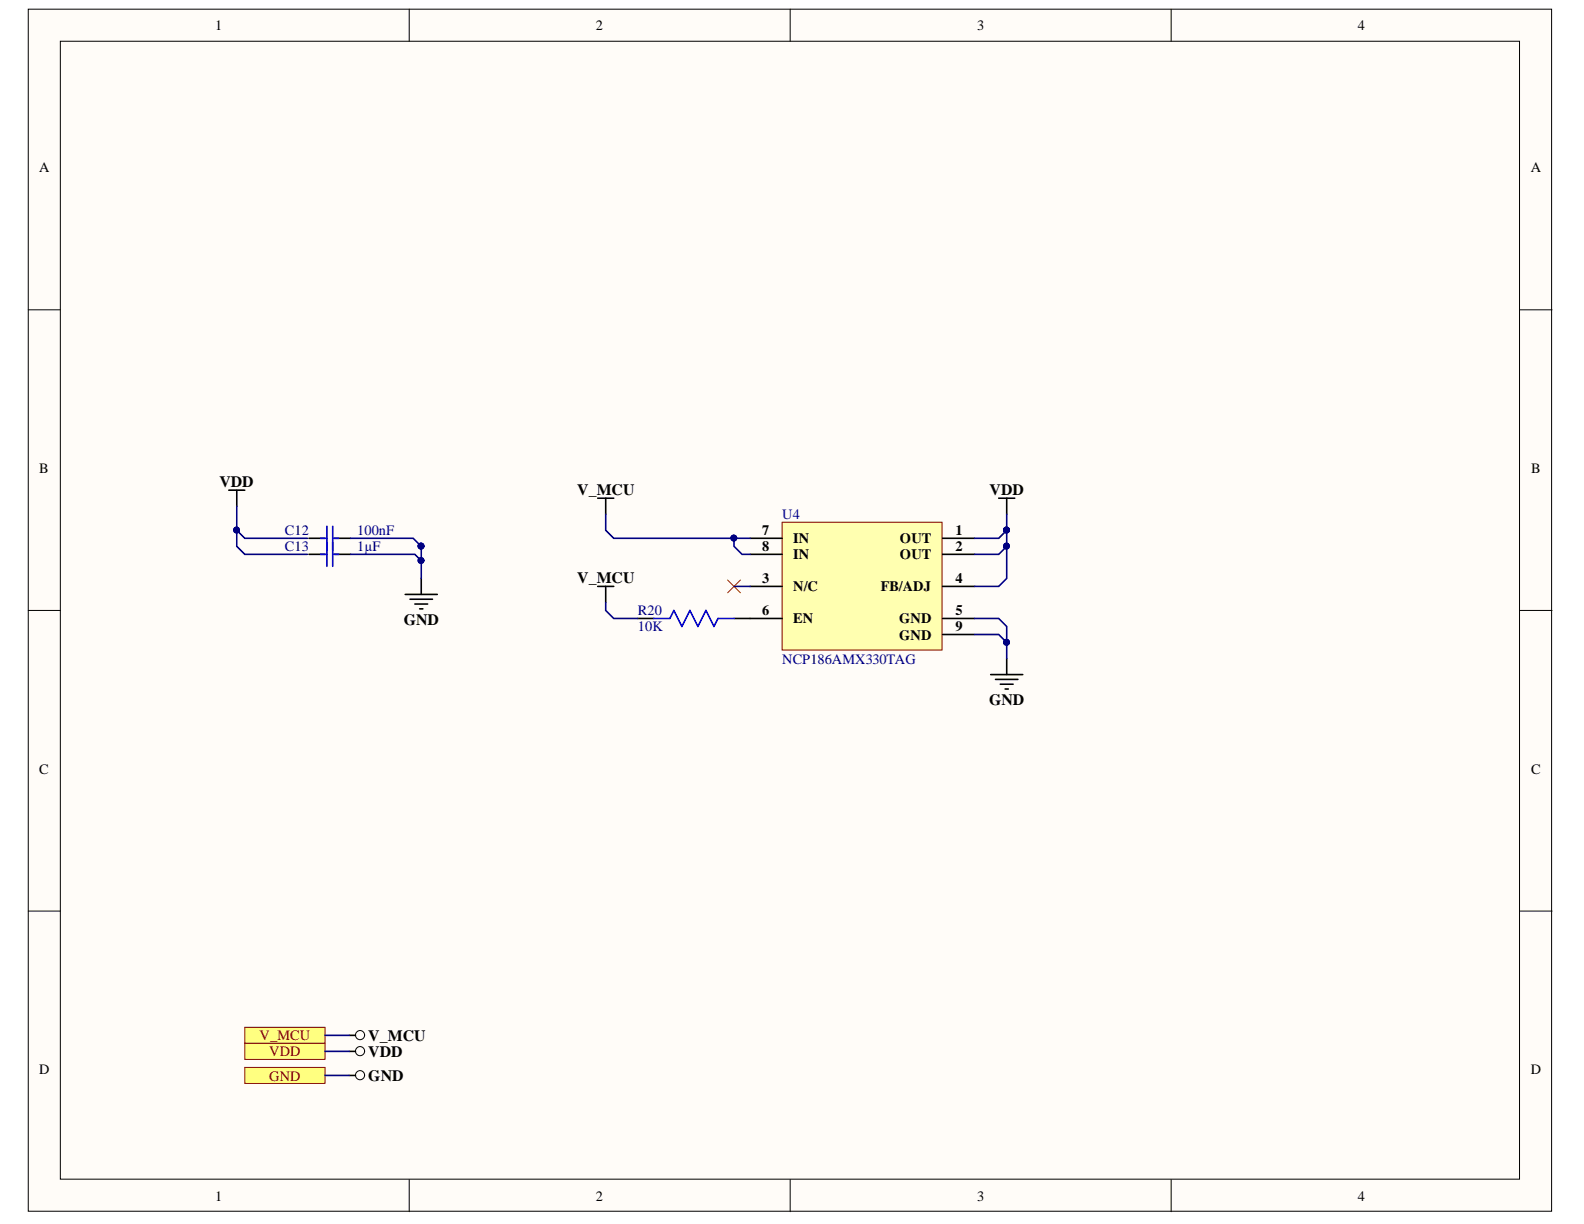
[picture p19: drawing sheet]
<svg xmlns="http://www.w3.org/2000/svg" width="279mm" height="216mm" viewBox="0 0 279 216" stroke-linecap="round" stroke-linejoin="round" font-family="sans-serif">
<defs><g id="words">
<g font-size="2.8">
<text x="38.7" y="85.9">VDD</text>
<text x="101.8" y="87.2">V_MCU</text>
<text x="174.5" y="87.2">VDD</text>
<text x="101.8" y="102.9">V_MCU</text>
<text x="71.2" y="110.2">GND</text>
<text x="174.5" y="124.3">GND</text>
<text x="65" y="183.6">V_MCU</text>
<text x="65" y="190.7">GND</text>
<text x="65" y="186.4">VDD</text>
</g>
<g font-size="2.5">
<text x="37.9" y="5.3">1</text>
<text x="105.1" y="5.3">2</text>
<text x="172.4" y="5.3">3</text>
<text x="239.5" y="5.3">4</text>
<text x="6.9" y="30.4">A</text>
<text x="270" y="30.4">A</text>
<text x="6.9" y="83.4">B</text>
<text x="270.1" y="83.4">B</text>
<text x="134.4" y="94.4">7</text>
<text x="139.9" y="95.8">IN</text>
<text x="158.7" y="95.8">OUT</text>
<text x="168.5" y="94.4">1</text>
<text x="134.4" y="97.2">8</text>
<text x="139.9" y="98.6">IN</text>
<text x="158.7" y="98.6">OUT</text>
<text x="168.5" y="97.2">2</text>
<text x="134.4" y="102.9">3</text>
<text x="139.9" y="104.3">N/C</text>
<text x="155.4" y="104.3">FB/ADJ</text>
<text x="168.5" y="102.9">4</text>
<text x="134.4" y="108.5">6</text>
<text x="139.9" y="109.9">EN</text>
<text x="158.6" y="109.9">GND</text>
<text x="158.6" y="112.8">GND</text>
<text x="168.5" y="108.5">5</text>
<text x="168.5" y="111.4">9</text>
<text x="6.9" y="136.5">C</text>
<text x="270.1" y="136.5">C</text>
<text x="6.9" y="189.5">D</text>
<text x="270" y="189.5">D</text>
<text x="37.9" y="211.8">1</text>
<text x="105.1" y="211.8">2</text>
<text x="172.4" y="211.8">3</text>
<text x="239.5" y="211.8">4</text>
</g>
<g font-size="2.5" fill="#000080">
<text x="50.3" y="94.4">C12</text>
<text x="63" y="94.4">100nF</text>
<text x="138" y="91.5">U4</text>
<text x="50.3" y="97.2">C13</text>
<text x="63" y="97.2">1µF</text>
<text x="112.5" y="108.5">R20</text>
<text x="112.5" y="111.4">10K</text>
<text x="138" y="117">NCP186AMX330TAG</text>
</g>
<g font-size="2.5" fill="#800000">
<text x="45.8" y="183.5">V_MCU</text>
<text x="47.5" y="190.6">GND</text>
<text x="47.5" y="186.3">VDD</text>
</g>
</g></defs>
<g fill="#fffcf8" stroke="#000" stroke-width=".18">
<path d="M5 1.6h268.7v212h-268.7z"/>
<path d="M10.6 7.3h257.4v200.7h-257.4z"/>
</g>
<path d="M72.2 1.6v5.7M139.4 1.6v5.7M206.6 1.6v5.7M5 54.6h5.6M268.1 54.6h5.7M5 107.7h5.6M268.1 107.7h5.7M5 160.7h5.6M268.1 160.7h5.7M72.2 208.1v5.6M139.4 208.1v5.6M206.6 208.1v5.6" fill="none" stroke="#000" stroke-width=".18"/>
<path d="M128.3 102.3l2.3 2.3M130.6 102.3l-2.3 2.3" fill="none" stroke="#f00" stroke-width=".18"/>
<path d="M105.4 87.9h2.9M106.8 87.9v2.8M174.7 119h5.7M175.6 119.8h4M177.6 116.2v2.8M176.4 120.7h2.3M177.3 121.5h.6" fill="none" stroke="#000" stroke-width=".28"/>
<path d="M138 92.1h28.2v22.6h-28.2z" fill="#ffffb0" stroke="#800000" stroke-width=".18"/>
<g fill="none" stroke="#000" stroke-width=".28">
<path d="M132.3 94.9h5.7M132.3 97.8h5.7M166.3 94.9h5.6M166.3 97.8h5.6M176.2 87.9h2.8M177.6 87.9v2.8M105.4 103.4h2.9M106.8 103.4v2.9M112.5 109.1h2.8M129.5 109.1h8.5M132.3 103.4h5.7M166.3 103.4h5.6"/>
<path d="M166.3 109.1h5.6M166.3 111.9h5.6M61.6 189.7h1.1"/>
</g>
<path d="M115.3 109.1h2.9l.7-1.4 1.4 2.8 1.4-2.8 1.4 2.8 1.4-2.8 1.4 2.8 .7-1.4h2.9" fill="none" stroke="#00f" stroke-width=".28"/>
<circle cx="63.5" cy="189.7" r=".81" fill="none" stroke="#000" stroke-width=".18"/>
<path d="M43.2 188.3h14.1v2.8h-14.1z" fill-rule="evenodd" fill="#ffff80" stroke="#800000" stroke-width=".18"/>
<circle cx="63.5" cy="182.6" r=".81" fill="none" stroke="#000" stroke-width=".18"/>
<path d="M61.6 182.6h1.1" fill="none" stroke="#000" stroke-width=".28"/>
<path d="M43.2 181.2h14.1v2.8h-14.1z" fill-rule="evenodd" fill="#ffff80" stroke="#800000" stroke-width=".18"/>
<path d="M40.4 86.5h2.8M41.8 86.5v2.8M54.5 97.8h2.8M54.5 94.9h2.8M59 97.8h2.9M59 94.9h2.9M71.5 104.8h5.6M72.3 105.7h4M73.2 106.5h2.2M74 107.4h.6M74.3 102v2.8M61.6 185.5h1.1" fill="none" stroke="#000" stroke-width=".28"/>
<path d="M56.6 97.8h1M56.6 94.9h1M57.7 92.8v7.1M58.7 97.8h1M58.7 92.8v7.1M58.7 94.9h1" fill="none" stroke="#00f" stroke-width=".28"/>
<circle cx="63.5" cy="185.4" r=".81" fill="none" stroke="#000" stroke-width=".18"/>
<path d="M43.2 184h14.1v2.9h-14.1z" fill-rule="evenodd" fill="#ffff80" stroke="#800000" stroke-width=".18"/>
<g fill="none" stroke="#000080" stroke-width=".28">
<path d="M41.8 93.5l1.4 1.4h11M41.8 89.3v7.1l1.4 1.4h11M61.9 97.8h11.3l1.1 1.1v3.1M61.9 94.9h11l1.4 1.5M74.3 96.4h.3M74.3 96.4v2.5M106.8 90.7v2.8l1.5 1.4h24M129.5 94.9v1.5l1.4 1.4h1.4M177.6 93.5l-1.4 1.4h-4.3M177.6 96.4l-1.4 1.4h-4.3M177.6 93.5v8.5l-1.4 1.4h-4.3M177.6 90.7v2.8"/>
<path d="M106.8 106.3v1.4l1.5 1.4h4.2M129.5 103.4h2.8M171.9 109.1h4.3l1.4 1.4v5.7M171.9 111.9h4.3l1.4 1.4M57.3 189.7h4.3M57.3 182.6h4.3M57.3 185.5h4.3"/>
</g>
<g fill="#000080" stroke="#000080" stroke-width=".18">
<circle cx="177.5" cy="93.5" r=".52"/>
<circle cx="177.5" cy="96.3" r=".52"/>
<circle cx="177.5" cy="113.3" r=".52"/>
<circle cx="129.4" cy="94.9" r=".52"/>
<circle cx="74.3" cy="98.9" r=".52"/>
<circle cx="74.3" cy="96.3" r=".52"/>
<circle cx="41.7" cy="93.5" r=".52"/>
</g>
<use href="#words"/>
</svg>
